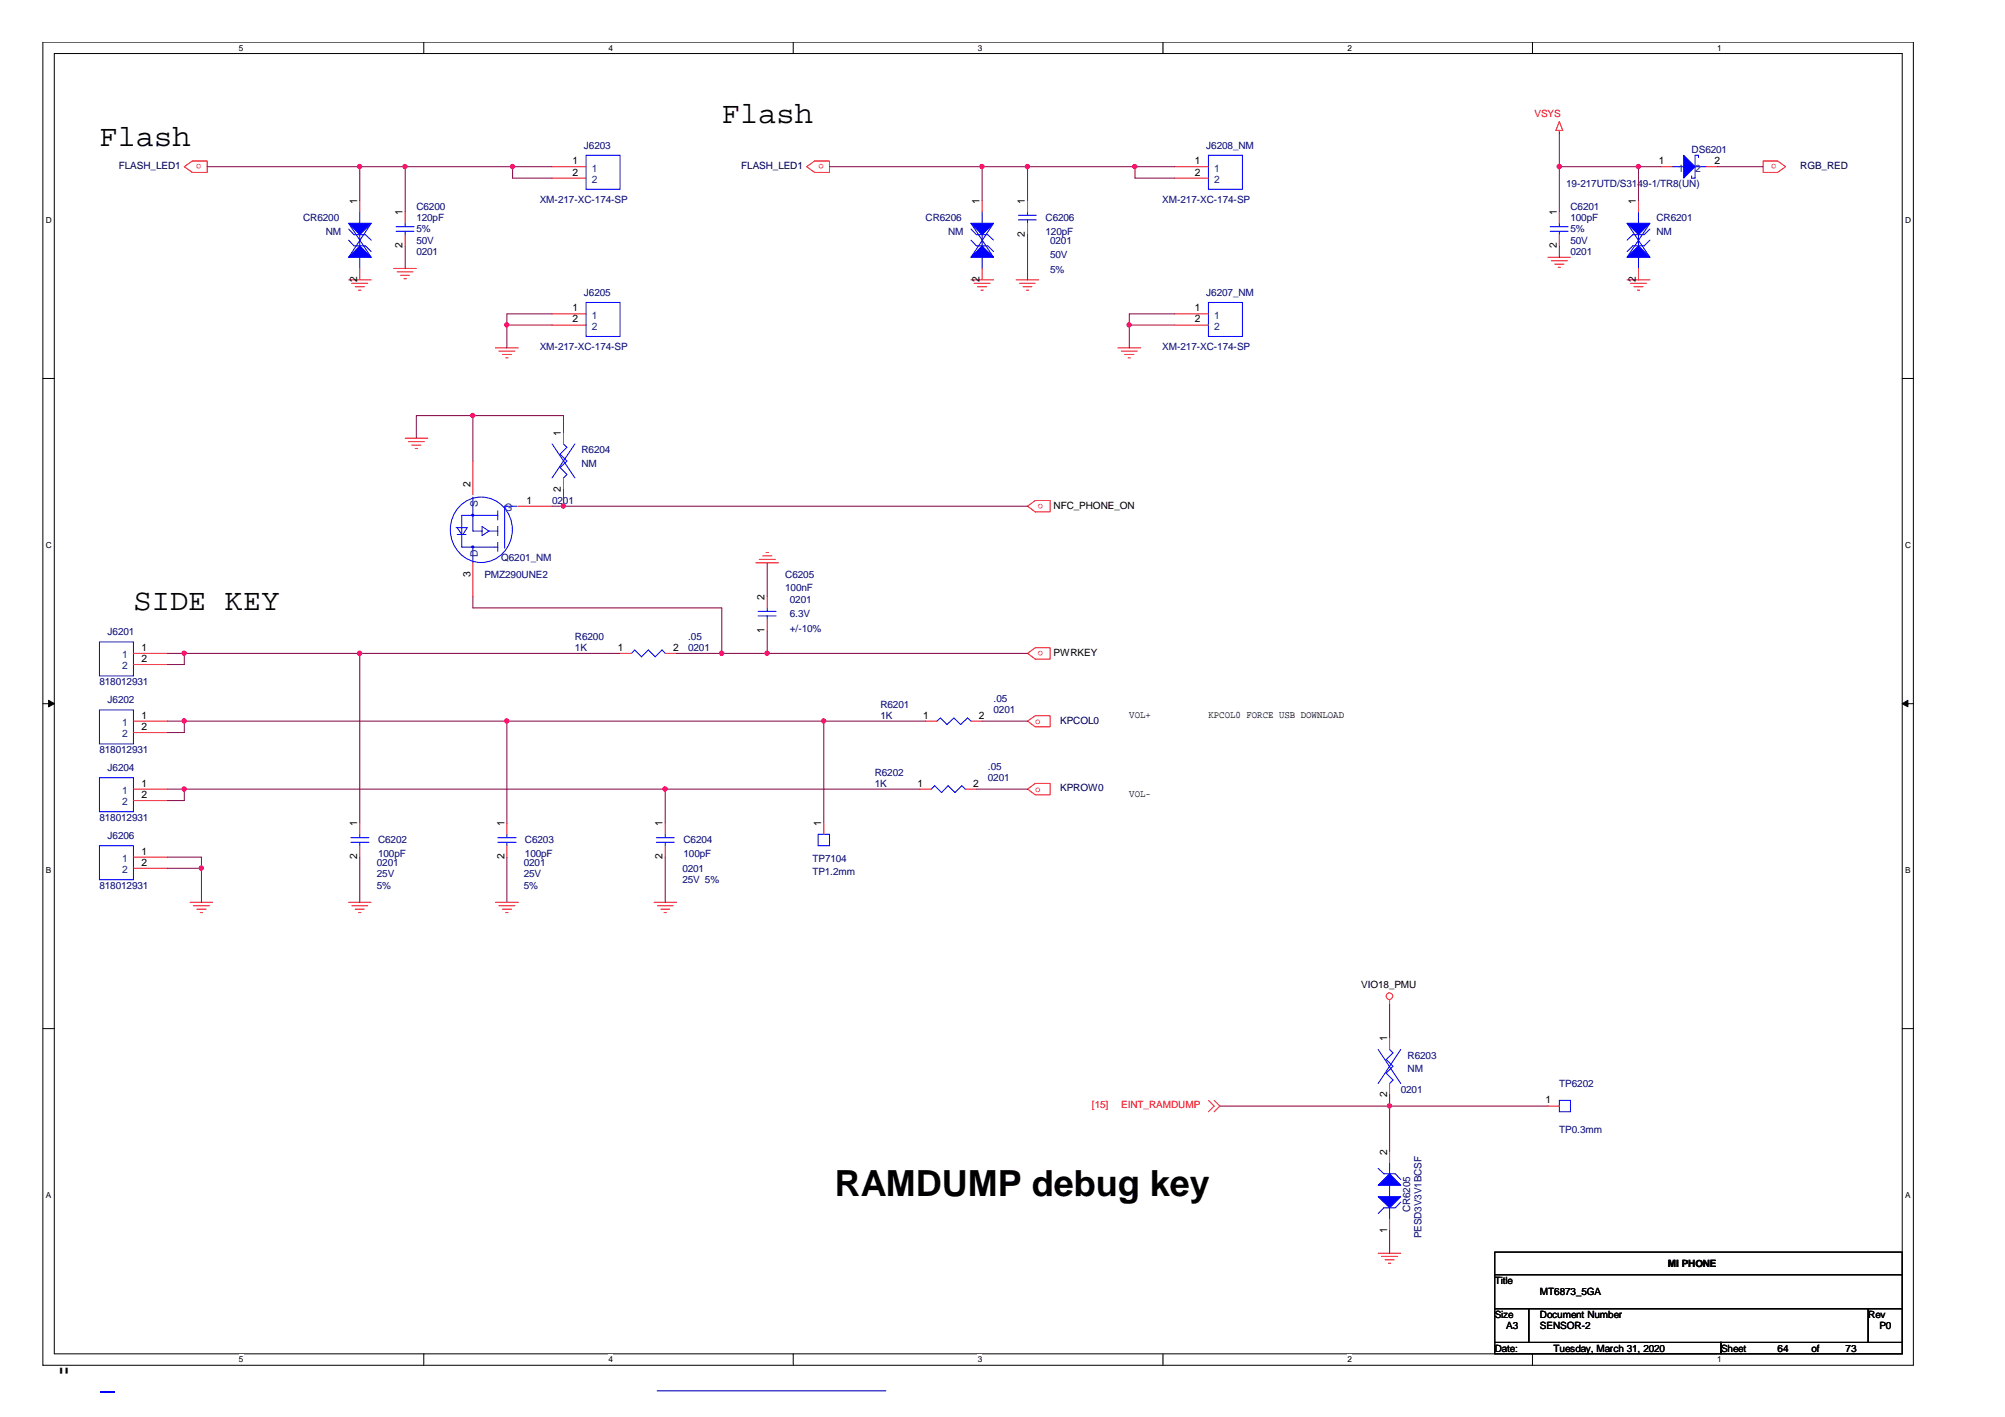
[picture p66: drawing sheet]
<svg xmlns="http://www.w3.org/2000/svg" width="297mm" height="210mm" viewBox="0 0 297 210" stroke-linecap="round" stroke-linejoin="round" font-family="sans-serif">
<defs><g id="words">
<text font-size="5.3" x="123.7" y="177.1">RAMDUMP debug key</text>
<g font-size="4.5">
<text x="14.7" y="21.6">Flash</text>
<text x="106.9" y="18.2">Flash</text>
<text x="19.8" y="90.3">SIDE KEY</text>
</g>
<text font-size="4.2" x="8.5" y="205.7">&quot;</text>
<g font-size="1.5" fill="#f00">
<text x="227.3" y="17.3">VSYS</text>
<text x="29.8" y="24.3" transform="rotate(-180 29.8 24.3)">o</text>
<text x="122" y="24.3" transform="rotate(-180 122 24.3)">o</text>
<text x="263.2" y="24.3" transform="rotate(-180 263.2 24.3)">o</text>
<text x="154.6" y="74.6" transform="rotate(-180 154.6 74.6)">o</text>
<text x="154.6" y="96.4" transform="rotate(-180 154.6 96.4)">o</text>
<text x="153.4" y="107.2">o</text>
<text x="153.4" y="117.3">o</text>
<text x="161.8" y="164.2">[15]</text>
<text x="166.1" y="164.2">EINT_RAMDUMP</text>
</g>
<g font-size="1.5" fill="#000080">
<text x="86.5" y="22">J6203</text>
<text x="178.7" y="22">J6208_NM</text>
<text x="250.6" y="22.7">DS6201</text>
<text x="232" y="27.7">19-217UTD/S3149-1/TR8(UN)</text>
<text x="44.9" y="32.7">CR6200</text>
<text x="48.3" y="34.8">NM</text>
<text x="61.7" y="31.1">C6200</text>
<text x="61.7" y="32.7">120pF</text>
<text x="61.7" y="34.4">5%</text>
<text x="80" y="30.1">XM-217-XC-174-SP</text>
<text x="137.1" y="32.7">CR6206</text>
<text x="140.5" y="34.8">NM</text>
<text x="154.9" y="32.7">C6206</text>
<text x="154.9" y="34.8">120pF</text>
<text x="172.2" y="30.1">XM-217-XC-174-SP</text>
<text x="232.7" y="31.1">C6201</text>
<text x="232.7" y="32.7">100pF</text>
<text x="232.7" y="34.4">5%</text>
<text x="245.4" y="32.7">CR6201</text>
<text x="245.4" y="34.8">NM</text>
<text x="61.7" y="36.1">50V</text>
<text x="61.7" y="37.8">0201</text>
<text x="155.6" y="36.1">0201</text>
<text x="155.6" y="38.3">50V</text>
<text x="155.6" y="40.5">5%</text>
<text x="232.7" y="36.1">50V</text>
<text x="232.7" y="37.8">0201</text>
<text x="86.5" y="43.8">J6205</text>
<text x="178.7" y="43.8">J6207_NM</text>
<text x="80" y="51.9">XM-217-XC-174-SP</text>
<text x="172.2" y="51.9">XM-217-XC-174-SP</text>
<text x="86.1" y="67.1">R6204</text>
<text x="86.1" y="69.1">NM</text>
<text x="81.8" y="74.6">0201</text>
<text x="74.3" y="83">Q6201_NM</text>
<text x="71.8" y="85.6">PMZ290UNE2</text>
<text x="116.3" y="85.6">C6205</text>
<text x="116.3" y="87.6">100nF</text>
<text x="117" y="89.3">0201</text>
<text x="15.9" y="94.1">J6201</text>
<text x="85.2" y="94.8">R6200</text>
<text x="101.9" y="94.8">.05</text>
<text x="117" y="91.4">6.3V</text>
<text x="117" y="93.6">+/-10%</text>
<text x="14.7" y="101.5">818012931</text>
<text x="85.2" y="96.4">1K</text>
<text x="101.9" y="96.4">0201</text>
<text x="15.9" y="104.2">J6202</text>
<text x="130.4" y="104.8">R6201</text>
<text x="130.4" y="106.5">1K</text>
<text x="147.2" y="104">.05</text>
<text x="147.2" y="105.7">0201</text>
<text x="14.7" y="111.6">818012931</text>
<text x="15.9" y="114.2">J6204</text>
<text x="129.6" y="114.9">R6202</text>
<text x="129.6" y="116.6">1K</text>
<text x="146.3" y="114.1">.05</text>
<text x="146.3" y="115.8">0201</text>
<text x="14.7" y="121.6">818012931</text>
<text x="15.9" y="124.3">J6206</text>
<text x="56" y="124.9">C6202</text>
<text x="77.8" y="124.9">C6203</text>
<text x="101.3" y="124.9">C6204</text>
<text x="14.7" y="131.7">818012931</text>
<text x="55.8" y="128.3">0201</text>
<text x="55.8" y="130">25V</text>
<text x="55.8" y="131.7">5%</text>
<text x="56" y="127">100pF</text>
<text x="77.6" y="128.3">0201</text>
<text x="77.6" y="130">25V</text>
<text x="77.6" y="131.7">5%</text>
<text x="77.8" y="127">100pF</text>
<text x="101.1" y="129.1">0201</text>
<text x="101.1" y="130.8">25V 5%</text>
<text x="101.3" y="127">100pF</text>
<text x="120.4" y="127.6">TP7104</text>
<text x="120.4" y="129.6">TP1.2mm</text>
<text x="207.5" y="161.9">0201</text>
<text x="208.5" y="156.8">R6203</text>
<text x="208.5" y="158.8">NM</text>
<text x="231" y="161">TP6202</text>
<text x="231" y="167.9">TP0.3mm</text>
<text x="208.9" y="179.6" transform="rotate(-90 208.9 179.6)">CR6205</text>
<text x="210.6" y="183.4" transform="rotate(-90 210.6 183.4)">PESD3V3V1BCSF</text>
</g>
<g font-size="1.5" fill="#000040">
<text x="17.6" y="25">FLASH_LED1</text>
<text x="109.8" y="25">FLASH_LED1</text>
<text x="266.7" y="25">RGB_RED</text>
<text x="157.1" y="107.2">KPCOL0</text>
<text x="157.1" y="117.2">KPROW0</text>
</g>
<g font-size="1.5">
<text x="84.8" y="24.3">1</text>
<text x="84.8" y="26">2</text>
<text x="177" y="24.3">1</text>
<text x="177" y="26">2</text>
<text x="245.7" y="24.3">1</text>
<text x="254" y="24.3">2</text>
<text x="52.9" y="30.2" transform="rotate(-90 52.9 30.2)">1</text>
<text x="59.6" y="31.9" transform="rotate(-90 59.6 31.9)">1</text>
<text x="145.1" y="30.2" transform="rotate(-90 145.1 30.2)">1</text>
<text x="151.8" y="35.1" transform="rotate(-90 151.8 35.1)">2</text>
<text x="151.8" y="30.2" transform="rotate(-90 151.8 30.2)">1</text>
<text x="230.6" y="31.9" transform="rotate(-90 230.6 31.9)">1</text>
<text x="242.4" y="30.2" transform="rotate(-90 242.4 30.2)">1</text>
<text x="52.9" y="41.8" transform="rotate(-90 52.9 41.8)">2</text>
<text x="59.6" y="36.8" transform="rotate(-90 59.6 36.8)">2</text>
<text x="145.1" y="41.8" transform="rotate(-90 145.1 41.8)">2</text>
<text x="230.6" y="36.8" transform="rotate(-90 230.6 36.8)">2</text>
<text x="242.4" y="41.8" transform="rotate(-90 242.4 41.8)">2</text>
<text x="84.8" y="46.1">1</text>
<text x="84.8" y="47.8">2</text>
<text x="177" y="46.1">1</text>
<text x="177" y="47.8">2</text>
<text x="83.1" y="64.6" transform="rotate(-90 83.1 64.6)">1</text>
<text x="69.7" y="72.1" transform="rotate(-90 69.7 72.1)">2</text>
<text x="78" y="74.6">1</text>
<text x="83.1" y="72.8" transform="rotate(-90 83.1 72.8)">2</text>
<text x="156.1" y="75.3">NFC_PHONE_ON</text>
<text x="69.7" y="85.4" transform="rotate(-90 69.7 85.4)">3</text>
<text x="113.3" y="88.9" transform="rotate(-90 113.3 88.9)">2</text>
<text x="113.3" y="93.8" transform="rotate(-90 113.3 93.8)">1</text>
<text x="21" y="96.4">1</text>
<text x="21" y="98.1">2</text>
<text x="91.5" y="96.4">1</text>
<text x="99.7" y="96.4">2</text>
<text x="156.1" y="97.1">PWRKEY</text>
<text x="21" y="106.4">1</text>
<text x="136.8" y="106.4">1</text>
<text x="145" y="106.4">2</text>
<text x="167.3" y="106.4">VOL+</text>
<text x="179" y="106.4">KPCOL0 FORCE USB DOWNLOAD</text>
<text x="21" y="108.1">2</text>
<text x="21" y="116.5">1</text>
<text x="21" y="118.2">2</text>
<text x="135.9" y="116.5">1</text>
<text x="144.2" y="116.5">2</text>
<text x="167.3" y="118.1">VOL-</text>
<text x="52.9" y="122.4" transform="rotate(-90 52.9 122.4)">1</text>
<text x="74.7" y="122.4" transform="rotate(-90 74.7 122.4)">1</text>
<text x="98.2" y="122.4" transform="rotate(-90 98.2 122.4)">1</text>
<text x="121.7" y="122.4" transform="rotate(-90 121.7 122.4)">1</text>
<text x="21" y="126.6">1</text>
<text x="21" y="128.2">2</text>
<text x="52.9" y="127.3" transform="rotate(-90 52.9 127.3)">2</text>
<text x="74.7" y="127.3" transform="rotate(-90 74.7 127.3)">2</text>
<text x="98.2" y="127.3" transform="rotate(-90 98.2 127.3)">2</text>
<text x="201.7" y="146.4">VIO18_PMU</text>
<text x="205.5" y="154.3" transform="rotate(-90 205.5 154.3)">1</text>
<text x="205.5" y="162.5" transform="rotate(-90 205.5 162.5)">2</text>
<text x="229" y="163.5">1</text>
<text x="205.5" y="171" transform="rotate(-90 205.5 171)">2</text>
<text x="205.5" y="182.6" transform="rotate(-90 205.5 182.6)">1</text>
<text x="221.4" y="190.2">Title</text>
<text x="221.4" y="190.2">T le</text>
<text x="228.1" y="191.8">MT6873_5GA</text>
<text x="228.1" y="191.8">M</text>
<text x="247.1" y="187.6">MI PHONE</text>
<text x="247.1" y="187.6">MI</text>
<text x="221.4" y="195.2">Size</text>
<text x="221.4" y="195.2">S ze</text>
<text x="223.1" y="196.9">A3</text>
<text x="228.1" y="195.2">Document Number</text>
<text x="228.1" y="196.9">SENSOR-2</text>
<text x="228.1" y="195.2">Docu</text>
<text x="228.1" y="195.2">D cu</text>
<text x="232.8" y="195.2">ent Number</text>
<text x="232.8" y="195.2">e</text>
<text x="235.2" y="195.2">N</text>
<text x="239.1" y="195.2">er</text>
<text x="276.8" y="195.2">Rev</text>
<text x="276.8" y="195.2">R</text>
<text x="278.4" y="196.9">P0</text>
<text x="221.4" y="200.2">Date:</text>
<text x="221.4" y="200.2">D</text>
<text x="223.7" y="200.2">e:</text>
<text x="230.2" y="200.2">Tuesday,,, March 31,,, 2020</text>
<text x="230.2" y="200.2">Tuesda</text>
<text x="230.2" y="200.2">Tue d</text>
<text x="236.5" y="200.2">March</text>
<text x="238.5" y="200.2">rch</text>
<text x="243.5" y="200.2">2020</text>
<text x="255" y="200.2">Sheet</text>
<text x="255" y="200.2">Sh</text>
<text x="263.4" y="200.2">64</text>
<text x="268.4" y="200.2">of</text>
<text x="273.4" y="200.2">73</text>
</g>
<g font-size="1.5" fill="#004080">
<text x="87.7" y="25.4">1</text>
<text x="87.7" y="27.1">2</text>
<text x="179.9" y="25.4">1</text>
<text x="179.9" y="27.1">2</text>
<text x="248.6" y="25.4">1</text>
<text x="251.1" y="25.4">2</text>
<text x="87.7" y="47.2">1</text>
<text x="179.9" y="47.2">1</text>
<text x="87.7" y="48.9">2</text>
<text x="179.9" y="48.9">2</text>
<text x="70.8" y="75.2" transform="rotate(-90 70.8 75.2)">S</text>
<text x="74.8" y="75.7">G</text>
<text x="70.8" y="82.5" transform="rotate(-90 70.8 82.5)">D</text>
<text x="18.1" y="97.5">1</text>
<text x="18.1" y="99.2">2</text>
<text x="18.1" y="107.5">1</text>
<text x="18.1" y="109.2">2</text>
<text x="18.1" y="117.6">1</text>
<text x="18.1" y="119.3">2</text>
<text x="18.1" y="127.7">1</text>
<text x="18.1" y="129.3">2</text>
</g>
<g font-size="1.2">
<text x="35.4" y="7.5">5</text>
<text x="90.1" y="7.5">4</text>
<text x="144.9" y="7.5">3</text>
<text x="199.6" y="7.5">2</text>
<text x="254.4" y="7.5">1</text>
<text x="6.8" y="33.1">D</text>
<text x="282.2" y="33.1">D</text>
<text x="6.8" y="81.2">C</text>
<text x="282.2" y="81.2">C</text>
<text x="6.8" y="129.4">B</text>
<text x="282.2" y="129.4">B</text>
<text x="6.8" y="177.5">A</text>
<text x="282.2" y="177.5">A</text>
<text x="35.4" y="201.8">5</text>
<text x="90.1" y="201.8">4</text>
<text x="144.9" y="201.8">3</text>
<text x="199.6" y="201.8">2</text>
<text x="254.4" y="201.8">1</text>
</g>
</g></defs>
<path d="M6.3 6.2h277.2v196h-277.2zM8 7.9h273.8v192.6h-273.8z" fill="none" stroke="#000" stroke-width=".15"/>
<g fill="#fff">
<path d="M35.4 6.4h.6v1.4h-.6z"/>
<path d="M35.4 200.7h.6v1.4h-.6z"/>
</g>
<path d="M62.8 6.2v1.7M62.8 200.5v1.7" fill="none" stroke="#000" stroke-width=".15"/>
<g fill="#fff">
<path d="M90.1 6.4h.7v1.4h-.7z"/>
<path d="M90.1 200.7h.7v1.4h-.7z"/>
</g>
<path d="M117.5 6.2v1.7M117.5 200.5v1.7" fill="none" stroke="#000" stroke-width=".15"/>
<g fill="#fff">
<path d="M144.9 6.4h.6v1.4h-.6z"/>
<path d="M144.9 200.7h.6v1.4h-.6z"/>
</g>
<path d="M172.3 6.2v1.7M172.3 200.5v1.7" fill="none" stroke="#000" stroke-width=".15"/>
<g fill="#fff">
<path d="M199.6 6.4h.7v1.4h-.7z"/>
<path d="M199.6 200.7h.7v1.4h-.7z"/>
</g>
<path d="M227 6.2v1.7M227 200.5v1.7" fill="none" stroke="#000" stroke-width=".15"/>
<g fill="#fff">
<path d="M254.4 6.4h.6v1.4h-.6z"/>
<path d="M6.8 31.9h.8v1.4h-.8z"/>
<path d="M254.4 200.7h.6v1.4h-.6z"/>
<path d="M282.2 31.9h.9v1.4h-.9z"/>
<path d="M6.8 80.1h.8v1.4h-.8z"/>
<path d="M282.2 80.1h.9v1.4h-.9z"/>
</g>
<path d="M6.3 56.1h1.7M281.8 56.1h1.7" fill="none" stroke="#000" stroke-width=".15"/>
<g fill="#fff">
<path d="M6.8 128.2h.7v1.4h-.7z"/>
<path d="M282.2 128.2h.8v1.4h-.8z"/>
</g>
<path d="M6.3 104.2h1.7M281.8 104.2h1.7" fill="none" stroke="#000" stroke-width=".15"/>
<g fill="#000" stroke="#000" stroke-width=".15">
<path d="M7.2 103.7l.8 .5-.8 .5z" fill-rule="evenodd"/>
<path d="M281.8 104.2l.9-.5v1z" fill-rule="evenodd"/>
</g>
<g fill="#fff">
<path d="M6.8 176.4h.7v1.4h-.7z"/>
<path d="M282.2 176.4h.8v1.4h-.8z"/>
</g>
<path d="M6.3 152.4h1.7M281.8 152.4h1.7M221.4 185.5h60.4v3.3h-60.4zM221.4 188.8h60.4v5.1h-60.4zM221.4 193.9h5.1v5h-5.1zM221.4 198.9h33.6v1.6h-33.6zM226.5 193.9h50.3v5h-50.3zM255 198.9h26.8v1.6h-26.8zM276.8 193.9h5v5h-5z" fill="none" stroke="#000" stroke-width=".15"/>
<g fill="none" stroke="#f00" stroke-width=".15">
<path d="M231 18l.5 1.3h-1zM231 19.3v.4M27.3 24.7l1.2-.9h2.2v1.7h-2.2zM53.3 29.7v1.7M53.3 39.8v1.7M58.3 39.8h3.4M60 31.4v1.7M60 34.8v1.6M81.8 24.7h5M81.8 26.4h5M119.5 24.7l1.2-.9h2.2v1.7h-2.2zM145.5 29.7v1.7"/>
<path d="M145.5 39.8v1.7M152.2 29.7v1.7M152.2 33.1v1.7M174 24.7h5M174 26.4h5M229.3 38.1h3.4M229.8 38.6h2.4M230.3 39.1h1.4M230.8 39.6h.4M231 31.4v1.7M231 34.8v1.6M242.7 29.7v1.7"/>
<path d="M242.7 39.8v1.7M246.1 24.7h1.7M252.8 24.7h1.7M261.2 23.8h2.2l1.1 .9-1.1 .8h-2.2zM51.6 41.5h3.4M52.1 42h2.4M52.6 42.5h1.4M53.1 43h.4M58.8 40.3h2.4M59.4 40.8h1.3M59.9 41.3h.3M73.4 51.5h3.4"/>
<path d="M73.9 52h2.4M74.4 52.5h1.4M74.9 53h.4M81.8 46.5h5M81.8 48.1h5M143.8 41.5h3.4M144.3 42h2.4M144.8 42.5h1.4M145.3 43h.4M150.5 41.5h3.4M151 42h2.4M151.6 42.5h1.3"/>
<path d="M152.1 43h.3M165.6 51.5h3.4M166.1 52h2.4M166.6 52.5h1.4M167.1 53h.4M174 46.5h5M174 48.1h5M241 41.5h3.4M241.6 42h2.3M242.1 42.5h1.3M242.6 43h.3M60 64.9h3.4"/>
<path d="M60.5 65.4h2.4M61 65.9h1.4M61.5 66.4h.3M70.1 68.3v5M76.8 75h5M83.5 64.1v1.7M83.5 70.8v1.7M152.2 75l1.2-.9h2.2v1.7h-2.2zM19.8 96.8h5M19.8 98.4h5M70.1 83.4v5M91.9 96.8h1.7"/>
<path d="M98.6 96.8h1.6M112 83.4h3.3M112.5 82.9h2.4M113 82.4h1.3M113.5 81.8h.3M113.7 88.4v1.7M113.7 91.8v1.6M152.2 96.8l1.2-.9h2.2v1.7h-2.2zM19.8 116.9h5M19.8 106.8h5M19.8 108.5h5M19.8 118.6h5"/>
<path d="M136.3 116.9h1.7M137.1 106.8h1.7M143 116.9h1.7M143.8 106.8h1.7M152.2 116.9l1.2-.9h2.2v1.7h-2.2zM152.2 106.8l1.2-.8h2.2v1.7h-2.2zM19.8 127h5M19.8 128.6h5M28.2 133.7h3.3M28.7 134.2h2.3M29.2 134.7h1.3M29.7 135.2h.3"/>
<path d="M51.6 133.7h3.4M52.1 134.2h2.4M52.6 134.7h1.4M53.1 135.2h.4M53.3 121.9v1.7M53.3 125.3v1.7M73.4 133.7h3.4M73.9 134.2h2.4M74.4 134.7h1.4M74.9 135.2h.4M75.1 121.9v1.7M75.1 125.3v1.7"/>
<path d="M96.9 133.7h3.3M97.4 134.2h2.3M97.9 134.7h1.3M98.4 135.2h.3M98.6 121.9v1.7M98.6 125.3v1.7M122 121.9v1.7M205.9 148.1v.6M205.9 153.8v1.7M179 163l.9 .8-.9 .9M179.9 163l.8 .8-.8 .9M205.9 160.5v1.7"/>
<path d="M205.9 170.5v1.7M229.3 163.8h1.7M204.2 185.6h3.3M204.7 186.1h2.4M205.2 186.6h1.3M205.7 187.1h.3M205.9 180.6v1.7"/>
<circle cx="205.8" cy="147.6" r=".49"/>
</g>
<g fill="none" stroke="#00f" stroke-width=".15">
<path d="M51.6 33.9l.9 .9h1.6l.9 .8M51.6 35.6l.9 .8h1.6l.9 .9M51.6 33.1l3.4 5M53.3 31.4v1.7M53.3 34.8v1.6M53.3 38.1v1.7M55 33.1l-3.4 5M58.7 33.6h2.6M58.7 34.3h2.6M60 33.1v.5M60 34.3v.5M86.8 23h5.1v5h-5.1z"/>
<path d="M143.8 33.9l.9 .9h1.6l.9 .8M143.8 35.6l.9 .8h1.6l.9 .9M143.8 33.1l3.4 5M145.5 31.4v1.7M145.5 34.8v1.6M145.5 38.1v1.7M147.2 33.1l-3.4 5M150.9 31.9h2.6M150.9 32.6h2.6M152.2 31.4v.5M152.2 32.6v.5M179 23h5.1v5h-5.1z"/>
<path d="M229.7 33.6h2.6M229.7 34.3h2.6M231 33.1v.5M231 34.3v.5M241 33.1l3.4 5M242.7 31.4v1.7M242.7 34.8v1.6M242.7 38.1v1.7M244.4 33.9l-.8 .9h-1.7l-.9 .8M244.4 35.6l-.8 .8h-1.7l-.9 .9M244.4 33.1l-3.4 5M247.8 24.7h1.6"/>
<path d="M251.1 24.7h1.7M251.6 23.3v-.3h-.5v3.4h-.5v-.4M86.8 44.8h5.1v5h-5.1zM179 44.8h5.1v5h-5.1zM67.6 78.2h1.6l-.6 1M67.7 78.2l.7 1M67.7 79.2h1.3M68.3 74.8a4.6 4.6 0 0 1 5.4-.4 4.6 4.6 0 0 1 2.1 4.9 4.6 4.6 0 0 1-4.5 4 4.6 4.6 0 0 1-4.5-4 5 5 0 0 1 1.5-4.5zM70.1 73.6v5.1h1.3M71.4 78l1 .7-1 .6zM72.4 78.7h1.3M73.7 76.3h-5.3v4.7h5.3"/>
<path d="M73.7 75.7v1.3M73.7 78v1.3M76.6 75h-1.8v6.2M81.8 65.8l3.4 5M83.5 65.8l.5 .5-1 1 1 1-1 1 1 1-.5 .5M85.2 65.8l-3.4 5M14.7 95.1h5.1v5h-5.1zM70.1 81v2.4M73.7 80.4v1.3M93.6 96.8l.4-.5 1 1 1.1-1 1 1 1-1 .5 .5M112.3 91.2h2.7M112.3 90.6h2.7"/>
<path d="M113.7 90.1v.5M113.7 91.2v.6M14.7 105.2h5.1v5h-5.1zM14.7 115.2h5.1v5h-5.1zM138 116.9l.5-.5 1 1 1-1 1 1 1-1 .5 .5M138.8 106.8l.5-.4 1 .9 1-.9 1 .9 1-.9 .5 .4M14.7 125.3h5.1v5h-5.1zM52 124.1h2.7M52 124.8h2.7M53.3 123.6v.5M53.3 124.8v.5M73.7 124.1h2.8"/>
<path d="M73.7 124.8h2.8M75.1 123.6v.5M75.1 124.8v.5M97.2 124.1h2.7M97.2 124.8h2.7M98.6 123.6v.5M98.6 124.8v.5M121.2 123.6h1.7v1.7h-1.7zM204.2 155.5l3.3 5M205.9 155.5l.5 .5-1 .9 1 1.1-1 1 1 1-.5 .5M207.5 155.5l-3.3 5M204.2 173.1l.8 .8h1.7l.8 .8"/>
<path d="M205.9 172.2v1.7M205.9 175.6v1.7M205.9 178.9v1.7M207.5 178.1l-.8 .8h-1.7l-.8 .9M231 163h1.7v1.7h-1.7z"/>
</g>
<g fill="#00f" stroke="#00f" stroke-width=".15">
<path d="M249.4 23l1.7 1.7-1.7 1.7z" fill-rule="evenodd"/>
<path d="M51.6 33.1h3.4l-1.7 1.7z" fill-rule="evenodd"/>
<path d="M53.3 36.4l1.7 1.7h-3.4z" fill-rule="evenodd"/>
<path d="M241 33.1h3.4l-1.7 1.7z" fill-rule="evenodd"/>
<path d="M242.7 36.4l1.7 1.7h-3.4z" fill-rule="evenodd"/>
<path d="M69.9 80.9h.2v.2h-.2z" fill-rule="evenodd"/>
<path d="M69.9 76.2h.2v.2h-.2z" fill-rule="evenodd"/>
<path d="M143.8 33.1h3.4l-1.7 1.7z" fill-rule="evenodd"/>
<path d="M145.5 36.4l1.7 1.7h-3.4z" fill-rule="evenodd"/>
<path d="M204.2 177.3h3.3l-1.6 1.6z" fill-rule="evenodd"/>
<path d="M205.9 173.9l1.6 1.7h-3.3z" fill-rule="evenodd"/>
</g>
<g fill="none" stroke="#800040" stroke-width=".15">
<path d="M231 19.7v11.7M30.7 24.7h51.1M53.3 24.7v5M60 24.7v6.7M60 36.4v3.4M75.9 24.7v1.7h5.9M122.9 24.7h51.1M145.5 24.7v5M152.2 24.7v5M152.2 34.8v6.7M168.1 24.7v1.7h5.9M231 24.7h15.1"/>
<path d="M231 36.4v1.7M242.7 24.7v5M254.5 24.7h6.7M75.1 48.1h6.7M81.8 46.5h-6.7v5M167.3 48.1h6.7M174 46.5h-6.7v5M70.1 61.6v6.7M81.8 75h70.4M83.5 64.1v-2.5h-21.8v3.3M83.5 72.5v2.5M24.8 96.8h67.1"/>
<path d="M27.3 96.8v1.6h-2.5M53.3 96.8v25.1M70.1 88.4v1.7h36.8v6.7M100.2 96.8h52M113.7 83.4v5M113.7 93.4v3.4M24.8 106.8h112.3M24.8 116.9h111.5M27.3 106.8v1.7h-2.5M27.3 116.9v1.7h-2.5M75.1 106.8v15.1M98.6 116.9v5"/>
<path d="M122 106.8v15.1M144.7 116.9h7.5M145.5 106.8h6.7M24.8 127h5v6.7M24.8 128.6h5M53.3 127v6.7M75.1 127v6.7M98.6 127v6.7M205.9 148.7v5.1M180.7 163.8h48.6M205.9 162.2v8.3M205.9 182.3v3.3"/>
</g>
<g fill="#f0f" stroke="#f0f" stroke-width=".15">
<circle cx="53.3" cy="24.7" r=".32"/>
<circle cx="53.3" cy="96.8" r=".32"/>
<circle cx="27.3" cy="106.8" r=".32"/>
<circle cx="75.1" cy="106.8" r=".32"/>
<circle cx="122" cy="106.8" r=".32"/>
<circle cx="27.3" cy="116.9" r=".32"/>
<circle cx="98.5" cy="116.9" r=".32"/>
<circle cx="242.7" cy="24.7" r=".32"/>
<circle cx="231" cy="24.7" r=".32"/>
<circle cx="60" cy="24.7" r=".32"/>
<circle cx="205.8" cy="163.8" r=".32"/>
<circle cx="75.9" cy="24.7" r=".32"/>
<circle cx="75.1" cy="48.1" r=".32"/>
<circle cx="113.6" cy="96.8" r=".32"/>
<circle cx="27.3" cy="96.8" r=".32"/>
<circle cx="29.8" cy="128.6" r=".32"/>
<circle cx="70" cy="61.5" r=".32"/>
<circle cx="83.5" cy="75" r=".32"/>
<circle cx="106.9" cy="96.8" r=".32"/>
<circle cx="145.5" cy="24.7" r=".32"/>
<circle cx="152.2" cy="24.7" r=".32"/>
<circle cx="168.1" cy="24.7" r=".32"/>
<circle cx="167.3" cy="48.1" r=".32"/>
</g>
<path d="M14.8 206.2h2.1" fill="none" stroke="#00f" stroke-width=".21"/>
<path d="M97.4 206h33.8" fill="none" stroke="#00f" stroke-width=".18"/>
<use href="#words"/>
</svg>
